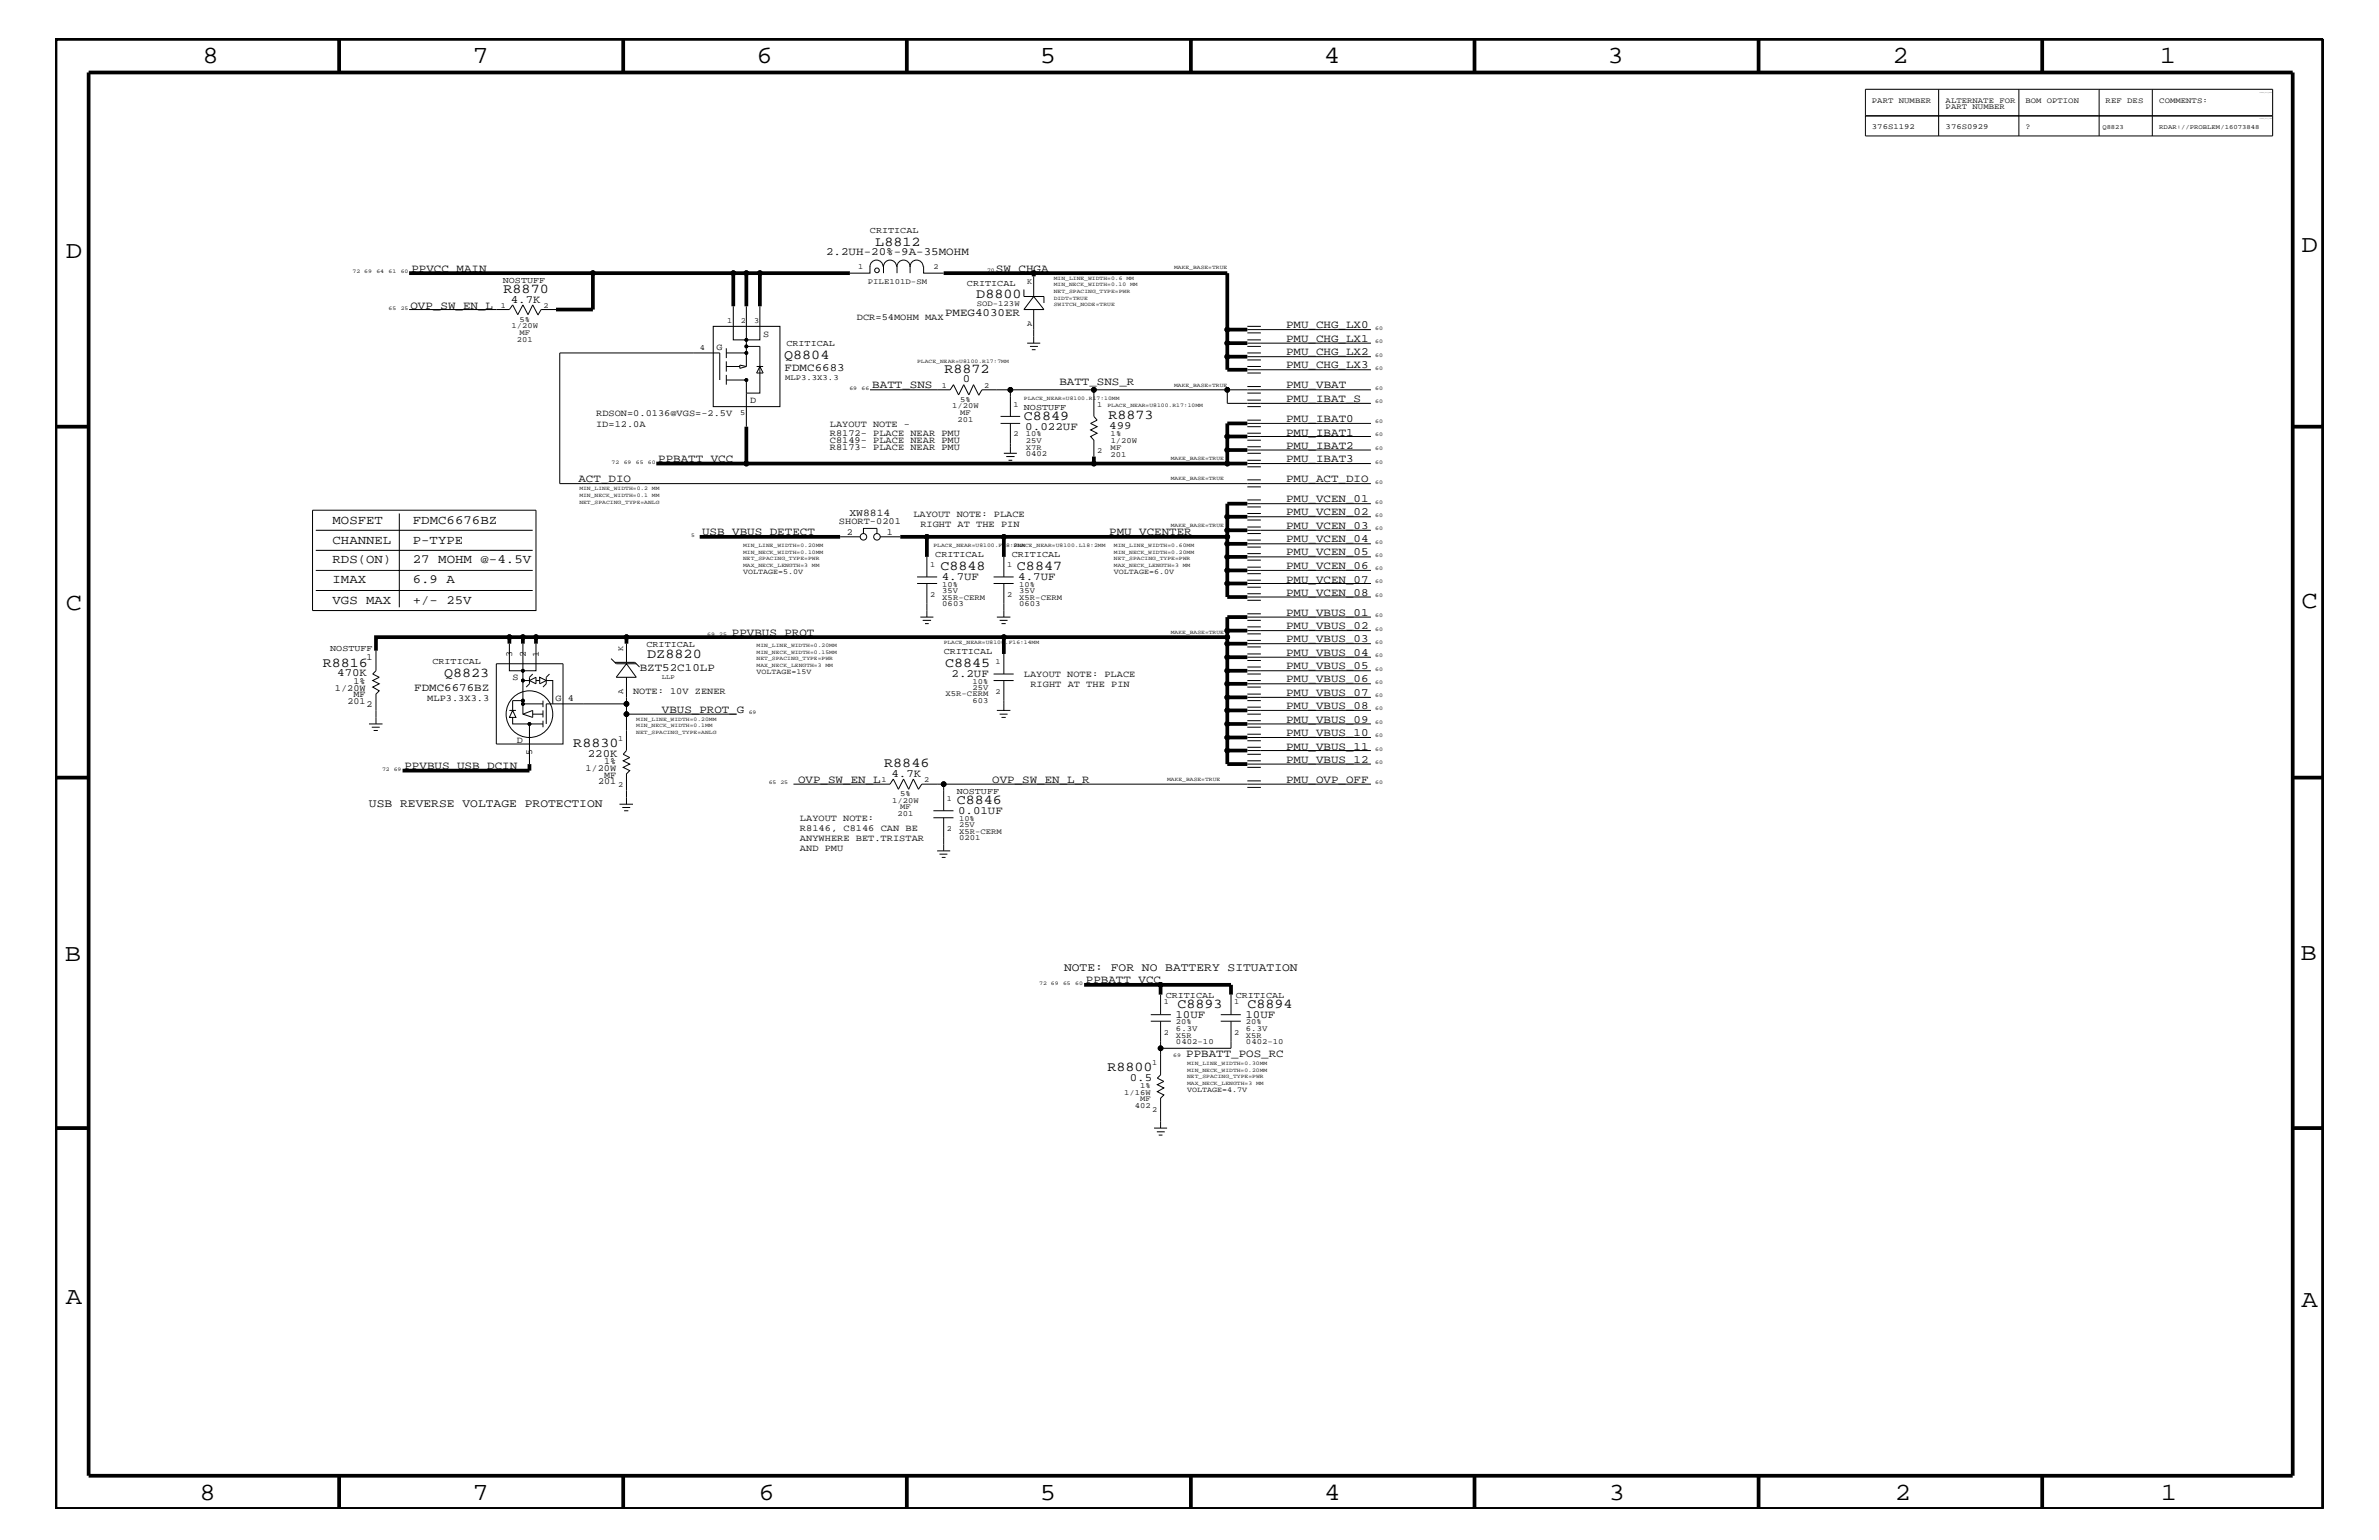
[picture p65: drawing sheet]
<svg xmlns="http://www.w3.org/2000/svg" width="432mm" height="279mm" viewBox="0 0 432 279" stroke-linecap="round" stroke-linejoin="round" font-family="sans-serif">
<defs><g id="words">
<g font-size="4.5">
<text x="36.7" y="11.5">8</text>
<text x="85.8" y="11.5">7</text>
<text x="137.3" y="11.5">6</text>
<text x="188.7" y="11.5">5</text>
<text x="240.3" y="11.5">4</text>
<text x="291.8" y="11.5">3</text>
<text x="343.5" y="11.5">2</text>
<text x="392" y="11.5">1</text>
<text x="11.9" y="46.8">D</text>
<text x="417.7" y="45.7">D</text>
<text x="11.9" y="110.6">C</text>
<text x="417.7" y="110.3">C</text>
<text x="11.8" y="174.3">B</text>
<text x="417.6" y="174.2">B</text>
<text x="11.9" y="236.7">A</text>
<text x="417.7" y="237.1">A</text>
<text x="36.2" y="272.1">8</text>
<text x="85.8" y="272.1">7</text>
<text x="137.7" y="272.1">6</text>
<text x="188.7" y="272.1">5</text>
<text x="240.4" y="272.1">4</text>
<text x="292" y="272.1">3</text>
<text x="343.9" y="272.1">2</text>
<text x="392.2" y="272.1">1</text>
</g>
<g font-size="2.5">
<text x="158.9" y="44.6">L8812</text>
<text x="91.4" y="53.2">R8870</text>
<text x="177.2" y="54.1">D8800</text>
<text x="142.3" y="65.1">Q8804</text>
<text x="171.4" y="67.7">R8872</text>
<text x="185.8" y="76.2">C8849</text>
<text x="201.2" y="76.1">R8873</text>
<text x="170.7" y="103.5">C8848</text>
<text x="184.6" y="103.5">C8847</text>
<text x="117.5" y="119.3">DZ8820</text>
<text x="58.6" y="120.9">R8816</text>
<text x="80.6" y="122.9">Q8823</text>
<text x="171.5" y="121">C8845</text>
<text x="104.1" y="135.5">R8830</text>
<text x="160.5" y="139.2">R8846</text>
<text x="173.7" y="145.9">C8846</text>
<text x="213.7" y="182.9">C8893</text>
<text x="226.4" y="182.9">C8894</text>
<text x="201" y="194.3">R8800</text>
</g>
<g font-size="2.3">
<text x="60.4" y="95">MOSFET</text>
<text x="74.9" y="95">FDMC6676BZ</text>
<text x="60.4" y="98.7">CHANNEL</text>
<text x="74.9" y="98.7">P-TYPE</text>
<text x="60.4" y="102.2">RDS(ON)</text>
<text x="60.4" y="105.9">IMAX</text>
<text x="74.9" y="105.9">6.9 A</text>
<text x="74.9" y="102.2">27 MOHM @-4.5V</text>
<text x="60.4" y="109.5">VGS MAX</text>
<text x="74.9" y="109.5">+/- 25V</text>
</g>
<g font-size="2.1">
<text x="67" y="146.5">USB REVERSE VOLTAGE PROTECTION</text>
<text x="193.1" y="176.2">NOTE: FOR NO BATTERY SITUATION</text>
</g>
<g font-size="2">
<text x="149.9" y="46.3">2.2UH-20%-9A-35MOHM</text>
<text x="74.7" y="49.3">PPVCC_MAIN</text>
<text x="180.8" y="49.3">SW_CHGA</text>
<text x="74.5" y="56">OVP_SW_EN_L</text>
<text x="92.7" y="54.9">4.7K</text>
<text x="171.5" y="57.3">PMEG4030ER</text>
<text x="233.4" y="59.5">PMU_CHG_LX0</text>
<text x="233.4" y="64.5">PMU_CHG_LX2</text>
<text x="233.4" y="62">PMU_CHG_LX1</text>
<text x="142.4" y="67.3">FDMC6683</text>
<text x="158.3" y="70.5">BATT_SNS</text>
<text x="174.8" y="69.4">0</text>
<text x="192.3" y="69.9">BATT_SNS_R</text>
<text x="233.4" y="66.8">PMU_CHG_LX3</text>
<text x="233.4" y="70.5">PMU_VBAT</text>
<text x="201.3" y="77.9">499</text>
<text x="233.4" y="76.6">PMU_IBAT0</text>
<text x="233.4" y="72.9">PMU_IBAT_S</text>
<text x="119.5" y="83.8">PPBATT_VCC</text>
<text x="186.1" y="78">0.022UF</text>
<text x="233.4" y="81.4">PMU_IBAT2</text>
<text x="233.4" y="79">PMU_IBAT1</text>
<text x="233.4" y="83.8">PMU_IBAT3</text>
<text x="105" y="87.5">ACT_DIO</text>
<text x="233.4" y="87.5">PMU_ACT_DIO</text>
<text x="233.4" y="93.5">PMU_VCEN_02</text>
<text x="233.4" y="91.1">PMU_VCEN_01</text>
<text x="233.4" y="96">PMU_VCEN_03</text>
<text x="127.4" y="97.1">USB_VBUS_DETECT</text>
<text x="201.3" y="97.1">PMU_VCENTER</text>
<text x="233.4" y="100.8">PMU_VCEN_05</text>
<text x="233.4" y="98.4">PMU_VCEN_04</text>
<text x="170.9" y="105.3">4.7UF</text>
<text x="184.8" y="105.3">4.7UF</text>
<text x="233.4" y="103.2">PMU_VCEN_06</text>
<text x="233.4" y="105.7">PMU_VCEN_07</text>
<text x="233.4" y="111.7">PMU_VBUS_01</text>
<text x="233.4" y="108.1">PMU_VCEN_08</text>
<text x="132.8" y="115.3">PPVBUS_PROT</text>
<text x="233.4" y="116.5">PMU_VBUS_03</text>
<text x="233.4" y="119">PMU_VBUS_04</text>
<text x="233.4" y="114.2">PMU_VBUS_02</text>
<text x="61.2" y="122.7">470K</text>
<text x="75.2" y="125.3">FDMC6676BZ</text>
<text x="116.1" y="121.7">BZT52C10LP</text>
<text x="172.7" y="122.9">2.2UF</text>
<text x="233.4" y="123.8">PMU_VBUS_06</text>
<text x="233.4" y="121.4">PMU_VBUS_05</text>
<text x="120.1" y="129.3">VBUS_PROT_G</text>
<text x="233.4" y="131.1">PMU_VBUS_09</text>
<text x="233.4" y="126.3">PMU_VBUS_07</text>
<text x="233.4" y="128.7">PMU_VBUS_08</text>
<text x="106.7" y="137.3">220K</text>
<text x="233.4" y="136">PMU_VBUS_11</text>
<text x="233.4" y="133.5">PMU_VBUS_10</text>
<text x="73.4" y="139.6">PPVBUS_USB_DCIN</text>
<text x="144.9" y="142">OVP_SW_EN_L</text>
<text x="161.8" y="140.9">4.7K</text>
<text x="180.1" y="142">OVP_SW_EN_L_R</text>
<text x="233.4" y="142">PMU_OVP_OFF</text>
<text x="233.4" y="138.4">PMU_VBUS_12</text>
<text x="173.9" y="147.7">0.01UF</text>
<text x="197.1" y="178.4">PPBATT_VCC</text>
<text x="213.4" y="184.7">10UF</text>
<text x="226.1" y="184.7">10UF</text>
<text x="215.3" y="191.7">PPBATT_POS_RC</text>
<text x="205.1" y="196.1">0.5</text>
</g>
<text font-size="1.9" x="154.2" y="93.7">XW8814</text>
<g font-size="1.7">
<text x="155.5" y="58">DCR=54MOHM MAX</text>
<text x="130" y="63.4">G</text>
<text x="138.5" y="61.1">S</text>
<text x="108.2" y="77.4">ID=12.0A</text>
<text x="108.2" y="75.6">RDSON=0.0136@VGS=-2.5V</text>
<text x="136.1" y="73.2">D</text>
<text x="150.6" y="77.4">LAYOUT NOTE -</text>
<text x="150.6" y="80.5">C8149- PLACE NEAR PMU</text>
<text x="150.6" y="81.6">R8173- PLACE NEAR PMU</text>
<text x="150.6" y="79.2">R8172- PLACE NEAR PMU</text>
<text x="152.3" y="95">SHORT-0201</text>
<text x="165.8" y="93.8">LAYOUT NOTE: PLACE</text>
<text x="167" y="95.6">RIGHT AT THE PIN</text>
<text x="153.7" y="97.1">2</text>
<text x="161" y="97.1">1</text>
<text x="66.5" y="119.8">1</text>
<text x="93" y="119.2" transform="rotate(-90 93 119.2)">3</text>
<text x="95.4" y="119.2" transform="rotate(-90 95.4 119.2)">2</text>
<text x="97.8" y="119.2" transform="rotate(-90 97.8 119.2)">1</text>
<text x="60.8" y="125.3">1/20W</text>
<text x="64.2" y="124.1">1%</text>
<text x="93" y="123.3">S</text>
<text x="114.9" y="125.9">NOTE: 10V ZENER</text>
<text x="185.8" y="122.9">LAYOUT NOTE: PLACE</text>
<text x="187" y="124.7">RIGHT AT THE PIN</text>
<text x="63.1" y="127.7">201</text>
<text x="64.2" y="126.5">MF</text>
<text x="66.5" y="128.3">2</text>
<text x="77.6" y="127.1">MLP3.3X3.3</text>
<text x="100.8" y="127.1">G</text>
<text x="103" y="127.2">4</text>
<text x="93.8" y="134.7">D</text>
<text x="96.6" y="136.9" transform="rotate(-90 96.6 136.9)">5</text>
<text x="106.3" y="139.8">1/20W</text>
<text x="108.5" y="142.3">201</text>
<text x="109.6" y="141.1">MF</text>
<text x="109.6" y="138.6">1%</text>
<text x="145.2" y="149">LAYOUT NOTE:</text>
<text x="145.2" y="150.7">R8146, C8146 CAN BE</text>
<text x="145.2" y="152.6">ANYWHERE BET.TRISTAR</text>
<text x="145.2" y="154.4">AND PMU</text>
</g>
<g font-size="1.6">
<text x="157.9" y="42.3">CRITICAL</text>
<text x="91.3" y="51.3">NOSTUFF</text>
<text x="175.5" y="51.9">CRITICAL</text>
<text x="142.7" y="62.9">CRITICAL</text>
<text x="185.8" y="74.4">NOSTUFF</text>
<text x="169.8" y="101">CRITICAL</text>
<text x="183.6" y="101">CRITICAL</text>
<text x="59.9" y="118.1">NOSTUFF</text>
<text x="117.3" y="117.4">CRITICAL</text>
<text x="171.3" y="118.6">CRITICAL</text>
<text x="78.5" y="120.4">CRITICAL</text>
<text x="173.7" y="144">NOSTUFF</text>
<text x="211.6" y="181">CRITICAL</text>
<text x="224.3" y="181">CRITICAL</text>
</g>
<g font-size="1.4">
<text x="339.8" y="23.5">376S1192</text>
<text x="339.8" y="18.7">PART NUMBER</text>
<text x="353.1" y="23.5">376S0929</text>
<text x="353.1" y="19.8">PART NUMBER</text>
<text x="353.1" y="18.7">ALTERNATE FOR</text>
<text x="367.6" y="18.7">BOM OPTION</text>
<text x="367.6" y="23.5">?</text>
<text x="382.2" y="18.7">REF DES</text>
<text x="391.9" y="18.7">COMMENTS:</text>
<text x="155.8" y="48.9">1</text>
<text x="157.5" y="51.5">PILE101D-SM</text>
<text x="169.4" y="48.9">2</text>
<text x="186.4" y="51.6">K</text>
<text x="90.9" y="55.8">1</text>
<text x="92.8" y="59.5">1/20W</text>
<text x="94.3" y="58.4">5%</text>
<text x="98.6" y="55.8">2</text>
<text x="132" y="58.5">1</text>
<text x="134.5" y="58.5">2</text>
<text x="136.9" y="58.5">3</text>
<text x="177.3" y="55.5">SOD-123W</text>
<text x="186.4" y="59.2">A</text>
<text x="93.8" y="62">201</text>
<text x="94.3" y="60.8">MF</text>
<text x="127" y="63.4">4</text>
<text x="142.5" y="69">MLP3.3X3.3</text>
<text x="170.9" y="70.4">1</text>
<text x="178.6" y="70.4">2</text>
<text x="134.4" y="75.4">5</text>
<text x="172.8" y="74.1">1/20W</text>
<text x="173.8" y="76.6">201</text>
<text x="174.3" y="72.9">5%</text>
<text x="174.3" y="75.4">MF</text>
<text x="184" y="73.8">1</text>
<text x="199.1" y="73.8">1</text>
<text x="184" y="79.2">2</text>
<text x="186.2" y="79.2">10%</text>
<text x="186.2" y="80.3">25V</text>
<text x="186.2" y="81.6">X7R</text>
<text x="186.2" y="82.7">0402</text>
<text x="199.1" y="82.2">2</text>
<text x="201.6" y="81.6">MF</text>
<text x="201.6" y="79.2">1%</text>
<text x="201.6" y="82.8">201</text>
<text x="201.6" y="80.5">1/20W</text>
<text x="134.9" y="104.1">VOLTAGE=5.0V</text>
<text x="168.8" y="102.9">1</text>
<text x="171" y="107.6">35V</text>
<text x="171" y="106.5">10%</text>
<text x="182.8" y="102.9">1</text>
<text x="185" y="106.5">10%</text>
<text x="185" y="107.6">35V</text>
<text x="202.2" y="104.1">VOLTAGE=6.0V</text>
<text x="168.8" y="108.3">2</text>
<text x="171" y="108.8">X5R-CERM</text>
<text x="171" y="110">0603</text>
<text x="182.8" y="108.3">2</text>
<text x="185" y="110">0603</text>
<text x="185" y="108.8">X5R-CERM</text>
<text x="113.1" y="118.1" transform="rotate(-90 113.1 118.1)">K</text>
<text x="113.1" y="125.9" transform="rotate(-90 113.1 125.9)">A</text>
<text x="137.3" y="122.3">VOLTAGE=15V</text>
<text x="176.5" y="125.2">25V</text>
<text x="176.5" y="124.1">10%</text>
<text x="180.7" y="120.4">1</text>
<text x="180.7" y="125.9">2</text>
<text x="171.6" y="126.4">X5R-CERM</text>
<text x="176.5" y="127.6">603</text>
<text x="112.2" y="134.4">1</text>
<text x="112.2" y="142.9">2</text>
<text x="160" y="141.9">1</text>
<text x="167.7" y="141.9">2</text>
<text x="161.9" y="145.7">1/20W</text>
<text x="162.9" y="148.1">201</text>
<text x="163.4" y="146.8">MF</text>
<text x="163.4" y="144.5">5%</text>
<text x="171.9" y="145.3">1</text>
<text x="174.1" y="149">10%</text>
<text x="171.9" y="150.7">2</text>
<text x="174.1" y="150.1">25V</text>
<text x="174.1" y="151.2">X5R-CERM</text>
<text x="174.1" y="152.4">0201</text>
<text x="211.2" y="182.2">1</text>
<text x="213.4" y="185.9">20%</text>
<text x="224" y="182.2">1</text>
<text x="226.1" y="185.9">20%</text>
<text x="211.2" y="187.7">2</text>
<text x="213.4" y="188.2">X5R</text>
<text x="213.4" y="187">6.3V</text>
<text x="213.4" y="189.4">0402-10</text>
<text x="224" y="187.7">2</text>
<text x="226.1" y="187">6.3V</text>
<text x="226.1" y="189.4">0402-10</text>
<text x="226.1" y="188.2">X5R</text>
<text x="206.9" y="197.4">1%</text>
<text x="209.1" y="193.2">1</text>
<text x="204" y="198.7">1/16W</text>
<text x="206" y="201">402</text>
<text x="206.9" y="199.8">MF</text>
<text x="209.1" y="201.7">2</text>
<text x="215.5" y="198.1">VOLTAGE=4.7V</text>
</g>
<g font-size="1.2">
<text x="381.6" y="23.5">Q8823</text>
<text x="391.9" y="23.5">RDAR://PROBLEM/16073848</text>
<text x="120.1" y="123.1">LLP</text>
</g>
<g font-size="1">
<text x="64" y="49.6">72 69</text>
<text x="68.3" y="49.6">64</text>
<text x="70.5" y="49.6">61</text>
<text x="72.7" y="49.6">60</text>
<text x="179.2" y="49.3">70</text>
<text x="191.3" y="51.9">MIN_NECK_WIDTH=0.10 MM</text>
<text x="191.3" y="50.7">MIN_LINE_WIDTH=0.6 MM</text>
<text x="191.3" y="53.2">NET_SPACING_TYPE=PWR</text>
<text x="213.1" y="48.9">MAKE_BASE=TRUE</text>
<text x="70.5" y="56.2">65</text>
<text x="72.7" y="56.2">25</text>
<text x="191.3" y="55.6">SWITCH_NODE=TRUE</text>
<text x="191.3" y="54.4">DIDT=TRUE</text>
<text x="249.6" y="59.8">60</text>
<text x="166.5" y="65.9">PLACE_NEAR=U8100.R17:7MM</text>
<text x="249.6" y="64.7">60</text>
<text x="249.6" y="62.3">60</text>
<text x="154.2" y="70.7">69</text>
<text x="156.4" y="70.7">66</text>
<text x="213.1" y="70.1">MAKE_BASE=TRUE</text>
<text x="249.6" y="67.1">60</text>
<text x="249.6" y="70.7">60</text>
<text x="185.8" y="72.6">PLACE_NEAR=U8100.R17:10MM</text>
<text x="201" y="73.8">PLACE_NEAR=U8100.R17:10MM</text>
<text x="249.6" y="76.8">60</text>
<text x="249.6" y="73.2">60</text>
<text x="212.5" y="83.5">MAKE_BASE=TRUE</text>
<text x="249.6" y="81.6">60</text>
<text x="249.6" y="79.2">60</text>
<text x="105.2" y="88.9">MIN_LINE_WIDTH=0.2 MM</text>
<text x="111" y="84.1">72</text>
<text x="113.2" y="84.1">69</text>
<text x="115.4" y="84.1">65</text>
<text x="117.6" y="84.1">60</text>
<text x="212.5" y="87.1">MAKE_BASE=TRUE</text>
<text x="249.6" y="84.1">60</text>
<text x="249.6" y="87.7">60</text>
<text x="105.2" y="90.1">MIN_NECK_WIDTH=0.1 MM</text>
<text x="105.2" y="91.4">NET_SPACING_TYPE=ANLG</text>
<text x="212.5" y="95.6">MAKE_BASE=TRUE</text>
<text x="249.6" y="93.8">60</text>
<text x="249.6" y="91.4">60</text>
<text x="125.5" y="97.4">5</text>
<text x="134.9" y="100.4">MIN_NECK_WIDTH=0.10MM</text>
<text x="134.9" y="99.3">MIN_LINE_WIDTH=0.20MM</text>
<text x="134.9" y="101.6">NET_SPACING_TYPE=PWR</text>
<text x="169.4" y="99.3">PLACE_NEAR=U8100.F18:2MM</text>
<text x="184" y="99.3">PLACE_NEAR=U8100.L18:2MM</text>
<text x="202.2" y="100.4">MIN_NECK_WIDTH=0.20MM</text>
<text x="202.2" y="99.3">MIN_LINE_WIDTH=0.60MM</text>
<text x="202.2" y="101.6">NET_SPACING_TYPE=PWR</text>
<text x="249.6" y="96.2">60</text>
<text x="249.6" y="101">60</text>
<text x="249.6" y="98.7">60</text>
<text x="134.9" y="102.9">MAX_NECK_LENGTH=3 MM</text>
<text x="202.2" y="102.9">MAX_NECK_LENGTH=3 MM</text>
<text x="249.6" y="103.5">60</text>
<text x="249.6" y="105.9">60</text>
<text x="249.6" y="112">60</text>
<text x="249.6" y="108.3">60</text>
<text x="128.4" y="115.3">69</text>
<text x="130.6" y="115.3">25</text>
<text x="137.3" y="118.6">MIN_NECK_WIDTH=0.15MM</text>
<text x="137.3" y="117.4">MIN_LINE_WIDTH=0.20MM</text>
<text x="137.3" y="119.8">NET_SPACING_TYPE=PWR</text>
<text x="171.3" y="116.8">PLACE_NEAR=U8100.F16:14MM</text>
<text x="212.5" y="115">MAKE_BASE=TRUE</text>
<text x="249.6" y="116.8">60</text>
<text x="249.6" y="119.2">60</text>
<text x="249.6" y="114.4">60</text>
<text x="137.3" y="121">MAX_NECK_LENGTH=3 MM</text>
<text x="249.6" y="124.1">60</text>
<text x="249.6" y="121.7">60</text>
<text x="115.5" y="130.8">MIN_LINE_WIDTH=0.20MM</text>
<text x="115.5" y="131.9">MIN_NECK_WIDTH=0.1MM</text>
<text x="135.9" y="129.6">69</text>
<text x="249.6" y="131.3">60</text>
<text x="249.6" y="126.5">60</text>
<text x="249.6" y="128.9">60</text>
<text x="115.5" y="133.2">NET_SPACING_TYPE=ANLG</text>
<text x="249.6" y="136.2">60</text>
<text x="249.6" y="133.8">60</text>
<text x="69.3" y="139.8">72 69</text>
<text x="139.5" y="142.3">65 25</text>
<text x="211.8" y="141.7">MAKE_BASE=TRUE</text>
<text x="249.6" y="142.3">60</text>
<text x="249.6" y="138.6">60</text>
<text x="188.6" y="178.7">72 69</text>
<text x="193" y="178.7">65</text>
<text x="195.2" y="178.7">60</text>
<text x="212.9" y="191.7">69</text>
<text x="215.5" y="194.4">MIN_NECK_WIDTH=0.20MM</text>
<text x="215.5" y="193.2">MIN_LINE_WIDTH=0.30MM</text>
<text x="215.5" y="196.8">MAX_NECK_LENGTH=3 MM</text>
<text x="215.5" y="195.6">NET_SPACING_TYPE=PWR</text>
</g>
</g></defs>
<g fill="none" stroke="#000" stroke-width=".18">
<path d="M338.6 16.2h73.9v8.5h-73.9zM351.9 16.2v8.5M366.4 16.2v8.5M381 16.2v8.5M390.7 16.2v8.5M338.6 21h73.9M74.3 56.2h18.2l.5-.9 1 1.8 .9-1.8 .9 1.8 .9-1.8 .9 1.8M100.9 56.2h-2.7l-.6 1M129.5 59.2h12.1v14.6h-12.1zM133.1 55.6v6.1h4.8v-6.1M135.5 55.6v10.9M157.9 48.3v1.3h-3.6"/>
<path d="M157.9 48.4a1.19 1.19 0 0 1 1.2-1.2 1.19 1.19 0 0 1 1.2 1.2M160.4 48.4a1.19 1.19 0 0 1 1.1-1.2 1.19 1.19 0 0 1 1.2 1.2M160.4 48.3v1.3M162.8 48.4a1.19 1.19 0 0 1 1.2-1.2 1.19 1.19 0 0 1 1.2 1.2 1.19 1.19 0 0 1 1.2-1.2 1.19 1.19 0 0 1 1.2 1.2M162.8 48.3v1.3M165.2 48.3v1.3M167.6 48.3v1.3h3.7M185.8 52.5v1.3h3.7v1.2M187.6 50.2v3.6l-1.8 2.4h3.7l-1.9-2.4M187.6 56.2v6.1M226.4 59.2h2.5M226.4 59.8h22.4"/>
<path d="M130.6 68.9v-4.9h-29v23.7h147.2M131.8 64h3.7M131.8 66.5h2.5M131.8 68.9h3.7v8.5M131.8 63.2v1.8M131.8 65.6v1.8M131.8 68v1.8M134.3 66.2l1.2 .3-1.2 .3zM135.5 62.9h2.4v8.4h-2.4M137.3 66.5h1.2M137.9 66.5l.6 1.2h-1.2zM157.9 70.7h14.6l.6-.9 .9 1.9 .9-1.9 1 1.9 .8-1.9 .9 1.9"/>
<path d="M177.6 71.7l.6-1h5.2v4.9M181.6 76.8h3.6M181.6 75.6h3.6M183.4 70.7h15.1v4.9l.6 .6-1.1 .6 1.1 .6-1.1 .6 1.1 .6-1.1 .6 .5 .7v2.9M183.4 76.8v5.4M186.4 62.3h2.4M186.9 62.9h1.5M187.3 63.4h.7M198.5 70.7h50.3M222.8 70.7v2.5h26M226.4 60.4h2.5M226.4 61.7h2.5"/>
<path d="M226.4 62.3h22.4M226.4 62.9h2.5M226.4 64h2.5M226.4 64.7h22.4M226.4 65.3h2.5M226.4 66.5h2.5M226.4 67.1h22.4M226.4 67.7h2.5M226.4 70.1h2.5M226.4 71.3h2.5M226.4 72.6h2.5M226.4 73.8h2.5"/>
<path d="M226.4 76.2h2.5M226.4 76.8h22.4M226.4 77.4h2.5M226.4 78.6h2.5M226.4 79.2h22.4M226.4 79.9h2.5M56.7 92.6h40.6v18.2h-40.6zM57.3 96.2h39.4M57.3 99.9h39.4M72.5 93.2v17M152.5 97.4h3.6M156.7 96.8v-.9h2.5v.9"/>
<path d="M159.8 97.4h3.6M182.2 82.2h2.4M182.6 82.8h1.6M183 83.5h.7M226.4 81.1h2.5M226.4 81.6h22.4M226.4 82.2h2.5M226.4 83.5h2.5M226.4 84.1h22.4M226.4 84.7h2.5M226.4 87.1h2.5M226.4 88.3h2.5"/>
<path d="M226.4 90.7h2.5M226.4 91.4h22.4M226.4 92h2.5M226.4 93.2h2.5M226.4 93.8h22.4M226.4 94.3h2.5M226.4 95.6h2.5M226.4 96.2h22.4M226.4 96.8h2.5M226.4 98h2.5M226.4 98.7h22.4M226.4 99.3h2.5"/>
<path d="M57.3 103.5h39.4M57.3 107.1h39.4M68.2 118.1v3.6l-.6 .6 1.2 .6-1.2 .6 1.2 .6-1.2 .6 1.2 .6-.6 .6v5.4M92.5 116.8v4.9h4.8v-4.9M94.9 116.8v12.8l1.8 .6v-1.3l-1.8 .7M110.9 119.5l.9 .9h3.7M113.7 116.8v3.4M166.5 105.9h3.6M166.5 104.7h3.6M167 112h2.4M167.5 112.6h1.5M167.9 113.1h.7"/>
<path d="M168.2 101v3.7M168.2 105.9v6.1M180.3 105.9h3.7M180.3 104.7h3.7M180.9 112h2.5M181.4 112.6h1.5M181.8 113.1h.7M182.2 101v3.7M182.2 105.9v6.1M182.2 118.6v3.7M226.4 105.9h22.4M226.4 112h22.4"/>
<path d="M226.4 112.6h2.5M226.4 100.4h2.5M226.4 101h22.4M226.4 101.6h2.5M226.4 102.9h2.5M226.4 103.5h22.4M226.4 104.1h2.5M226.4 105.3h2.5M226.4 106.5h2.5M226.4 107.7h2.5M226.4 108.3h22.4M226.4 108.9h2.5"/>
<path d="M226.4 111.4h2.5M226.4 113.7h2.5M226.4 114.4h22.4M226.4 115h2.5M226.4 116.2h2.5M226.4 116.8h22.4M226.4 117.4h2.5M226.4 118.6h2.5M226.4 119.2h22.4M226.4 119.8h2.5M67 131.3h2.4M67.5 131.9h1.4"/>
<path d="M67.8 132.5h.8M90.1 120.4h12.1v14.6h-12.1zM92.5 128.9h1.1M93 128.9l.6 1.3h-1.1zM93 130.2v1.1h5.6M94.9 127.7h3.7M94.9 127.1h-1.9v1.8M94.9 123.5h1.2M96.1 131.3v7.3M96.1 123.5l1.2-.6v1.2zM96.7 122.3l-.6 .6v1.2l-.6 .6M96.7 129.6h1.9"/>
<path d="M97.3 123.5h.7M98.6 127.1v1.2M98.6 128.9v1.3M98.6 130.8v1.1M99.1 123.5l-1.1-.6v1.2l1.1-.6h1.2v4.2M99.7 122.3l-.6 .6v1.2l-.5 .6M111.6 120.2h3.6l.9 .8M113.7 120.4l1.8 2.5h-3.7zM113.7 122.9v13.3l-.6 .6 1.2 .6-1.2 .6 1.2 .6-1.2 .6 1.2 .6-.6 .6v5.5M113.7 127.7h-14.6v3.6M113.7 129.6h20M180.3 123.5h3.7"/>
<path d="M180.3 122.3h3.7M180.9 128.9h2.5M181.4 129.6h1.5M181.8 130.2h.7M182.2 123.5v5.4M226.4 128.9h22.4M226.4 127.1h2.5M226.4 123.5h2.5M226.4 129.6h2.5M226.4 131.3h22.4M226.4 131.9h2.5M226.4 122.3h2.5"/>
<path d="M226.4 138h2.5M226.4 138.6h22.4M226.4 139.2h2.5M226.4 135.6h2.5M226.4 136.2h22.4M226.4 136.8h2.5M226.4 133.2h2.5M226.4 133.8h22.4M226.4 134.4h2.5M226.4 130.8h2.5M226.4 128.3h2.5M226.4 125.9h2.5"/>
<path d="M226.4 126.5h22.4M226.4 124.1h22.4M226.4 124.7h2.5M226.4 121h2.5M226.4 121.7h22.4M112.4 145.9h2.5M112.9 146.5h1.5M113.3 147.1h.7M144 142.3h17.5l.6-1 1 1.9 .9-1.9 .9 1.9 .9-1.9 .9 1.9 .6-.9h4v4.8M169.4 147.1h3.7M169.4 148.4h3.7M170.1 154.4h2.4"/>
<path d="M170.5 155h1.5M170.9 155.6h.7M171.3 148.4v6M171.3 142.3h77.5M226.4 141.7h2.5M226.4 142.9h2.5M208.9 185.3h3.6M208.9 184.1h3.6M210.7 185.3v9.7l-.6 .6 1.1 .6-1.1 .6 1.1 .6-1.1 .7 1.1 .6-.5 .5v5.5M210.7 180.5v3.6M221.6 185.3h3.6M221.6 184.1h3.6"/>
<path d="M223.4 180.5v3.6M223.4 185.3v4.9h-12.7M209.5 204.7h2.3M210 205.3h1.4M210.3 205.9h.7"/>
<circle cx="107.6" cy="49.6" r=".42"/>
<circle cx="133.1" cy="49.6" r=".42"/>
<circle cx="135.5" cy="49.6" r=".42"/>
<circle cx="137.9" cy="49.6" r=".42"/>
<circle cx="159.2" cy="49.1" r=".42"/>
<circle cx="187.6" cy="49.6" r=".42"/>
<circle cx="222.8" cy="59.8" r=".42"/>
<circle cx="135.5" cy="61.7" r=".25"/>
<circle cx="135.5" cy="64" r=".25"/>
<circle cx="135.5" cy="62.9" r=".25"/>
<circle cx="135.5" cy="68.9" r=".25"/>
<circle cx="183.4" cy="70.7" r=".42"/>
<circle cx="198.5" cy="70.7" r=".42"/>
<circle cx="222.8" cy="70.7" r=".42"/>
<circle cx="222.8" cy="62.3" r=".42"/>
<circle cx="222.8" cy="79.2" r=".42"/>
<circle cx="222.8" cy="64.7" r=".42"/>
<circle cx="135.5" cy="84.1" r=".42"/>
<circle cx="156.7" cy="97.4" r=".59"/>
<circle cx="159.2" cy="97.4" r=".59"/>
<circle cx="168.2" cy="97.4" r=".42"/>
<circle cx="182.2" cy="97.4" r=".42"/>
<circle cx="198.5" cy="84.1" r=".42"/>
<circle cx="222.8" cy="96.2" r=".42"/>
<circle cx="222.8" cy="98.7" r=".42"/>
<circle cx="222.8" cy="97.4" r=".42"/>
<circle cx="222.8" cy="81.6" r=".42"/>
<circle cx="222.8" cy="84.1" r=".42"/>
<circle cx="222.8" cy="93.8" r=".42"/>
<circle cx="92.5" cy="115.6" r=".42"/>
<circle cx="94.9" cy="115.6" r=".42"/>
<circle cx="97.3" cy="115.6" r=".42"/>
<circle cx="113.7" cy="115.6" r=".42"/>
<circle cx="182.2" cy="115.6" r=".42"/>
<circle cx="222.8" cy="105.9" r=".42"/>
<circle cx="222.8" cy="114.4" r=".42"/>
<circle cx="222.8" cy="115.6" r=".42"/>
<circle cx="222.8" cy="116.8" r=".42"/>
<circle cx="222.8" cy="103.5" r=".42"/>
<circle cx="222.8" cy="119.2" r=".42"/>
<circle cx="222.8" cy="101" r=".42"/>
<circle cx="94.9" cy="123.5" r=".25"/>
<circle cx="94.9" cy="127.7" r=".25"/>
<circle cx="94.9" cy="121.7" r=".25"/>
<circle cx="94.9" cy="127.1" r=".25"/>
<circle cx="96.1" cy="129.6" r="4.2"/>
<circle cx="96.1" cy="131.3" r=".25"/>
<circle cx="113.7" cy="129.6" r=".42"/>
<circle cx="113.7" cy="127.7" r=".42"/>
<circle cx="222.8" cy="133.8" r=".42"/>
<circle cx="222.8" cy="131.3" r=".42"/>
<circle cx="222.8" cy="124.1" r=".42"/>
<circle cx="222.8" cy="128.9" r=".42"/>
<circle cx="222.8" cy="121.7" r=".42"/>
<circle cx="222.8" cy="126.5" r=".42"/>
<circle cx="222.8" cy="136.2" r=".42"/>
<circle cx="171.3" cy="142.3" r=".42"/>
<circle cx="210.7" cy="178.7" r=".42"/>
<circle cx="210.7" cy="190.2" r=".42"/>
</g>
<g fill="#000">
<circle cx="107.6" cy="49.6" r=".42"/>
<circle cx="133.1" cy="49.6" r=".42"/>
<circle cx="135.5" cy="49.6" r=".42"/>
<circle cx="137.9" cy="49.6" r=".42"/>
<circle cx="187.6" cy="49.6" r=".42"/>
<circle cx="222.8" cy="59.8" r=".42"/>
<circle cx="135.5" cy="61.7" r=".25"/>
<circle cx="135.5" cy="64" r=".25"/>
<circle cx="135.5" cy="62.9" r=".25"/>
<circle cx="135.5" cy="68.9" r=".25"/>
<circle cx="183.4" cy="70.7" r=".42"/>
<circle cx="198.5" cy="70.7" r=".42"/>
<circle cx="222.8" cy="70.7" r=".42"/>
<circle cx="222.8" cy="62.3" r=".42"/>
<circle cx="222.8" cy="79.2" r=".42"/>
<circle cx="222.8" cy="64.7" r=".42"/>
<circle cx="135.5" cy="84.1" r=".42"/>
<circle cx="168.2" cy="97.4" r=".42"/>
<circle cx="182.2" cy="97.4" r=".42"/>
<circle cx="198.5" cy="84.1" r=".42"/>
<circle cx="222.8" cy="96.2" r=".42"/>
<circle cx="222.8" cy="98.7" r=".42"/>
<circle cx="222.8" cy="97.4" r=".42"/>
<circle cx="222.8" cy="81.6" r=".42"/>
<circle cx="222.8" cy="84.1" r=".42"/>
<circle cx="222.8" cy="93.8" r=".42"/>
<circle cx="92.5" cy="115.6" r=".42"/>
<circle cx="94.9" cy="115.6" r=".42"/>
<circle cx="97.3" cy="115.6" r=".42"/>
<circle cx="113.7" cy="115.6" r=".42"/>
<circle cx="182.2" cy="115.6" r=".42"/>
<circle cx="222.8" cy="105.9" r=".42"/>
<circle cx="222.8" cy="114.4" r=".42"/>
<circle cx="222.8" cy="115.6" r=".42"/>
<circle cx="222.8" cy="116.8" r=".42"/>
<circle cx="222.8" cy="103.5" r=".42"/>
<circle cx="222.8" cy="119.2" r=".42"/>
<circle cx="222.8" cy="101" r=".42"/>
<circle cx="94.9" cy="123.5" r=".25"/>
<circle cx="94.9" cy="127.7" r=".25"/>
<circle cx="94.9" cy="121.7" r=".25"/>
<circle cx="94.9" cy="127.1" r=".25"/>
<circle cx="96.1" cy="131.3" r=".25"/>
<circle cx="113.7" cy="129.6" r=".42"/>
<circle cx="113.7" cy="127.7" r=".42"/>
<circle cx="222.8" cy="133.8" r=".42"/>
<circle cx="222.8" cy="131.3" r=".42"/>
<circle cx="222.8" cy="124.1" r=".42"/>
<circle cx="222.8" cy="128.9" r=".42"/>
<circle cx="222.8" cy="121.7" r=".42"/>
<circle cx="222.8" cy="126.5" r=".42"/>
<circle cx="222.8" cy="136.2" r=".42"/>
<circle cx="171.3" cy="142.3" r=".42"/>
<circle cx="210.7" cy="178.7" r=".42"/>
<circle cx="210.7" cy="190.2" r=".42"/>
</g>
<g fill="none" stroke="#000" stroke-width=".68" stroke-linecap="butt">
<path d="M10.1 7.1h411.5v266.7h-411.5zM16.1 13.2h400v254.5h-400zM61.6 7.1v6.1M113.1 7.1v6.1M164.6 7.1v6.1M216.2 7.1v6.1M267.6 7.1v6.1M319.2 7.1v6.1M370.7 7.1v6.1M74.3 49.6h33.3M133.1 55.6v-6h-25.5v6.6h-6.7M133.1 49.6h4.8"/>
<path d="M135.5 49.6v6M154.3 49.6h-16.4v6M171.3 49.6h16.3v.6M187.6 49.6h35.2v15.1M222.8 59.8h3.6M10.1 77.4h6M135.5 77.4v6.7h-16.4M222.8 62.3h3.6M222.8 79.2h3.6M226.4 64.7h-3.6v2.4h3.6M226.4 76.8h-3.6v4.8M416.1 77.4h5.5"/>
<path d="M127 97.4h25.5M163.4 97.4h4.8v3.6M168.2 97.4h14v3.6M182.2 97.4h40.6M198.5 82.8v1.3h-63M222.8 93.8v2.4h3.6M222.8 81.6v2.5h-24.3M222.8 96.2v4.8M222.8 98.7h3.6M222.8 81.6h3.6M222.8 84.1h3.6M226.4 91.4h-3.6v2.4h3.6"/>
<path d="M92.5 116.8v-1.2h-24.3v2.5M92.5 115.6h2.4v1.2M94.9 115.6h2.4M97.3 115.6h16.4v1.2M97.3 115.6v1.2M113.7 115.6h68.5v3M182.2 115.6h40.6v1.2M222.8 103.5v4.8h3.6M222.8 116.8v21.8h3.6M222.8 105.9h3.6M222.8 119.2h3.6M222.8 116.8h3.6"/>
<path d="M222.8 114.4h3.6M226.4 101h-3.6v2.5h3.6M226.4 112h-3.6v3.6M96.1 138.6v1.2h-23M222.8 136.2h3.6M222.8 133.8h3.6M222.8 131.3h3.6M222.8 128.9h3.6M222.8 126.5h3.6M222.8 124.1h3.6M222.8 121.7h3.6M10.1 141.1h6"/>
<path d="M416.1 141.1h5.5M196.8 178.7h13.9v1.8M210.7 178.7h12.7v1.8M10.1 204.7h6M416.1 204.7h5.5M61.6 267.7v6.1M113.1 267.7v6.1M164.6 267.7v6.1M216.2 268v5.8M267.6 267.7v6.1M319.2 267.7v6.1M370.7 267.7v6.1"/>
</g>
<use href="#words"/>
</svg>
